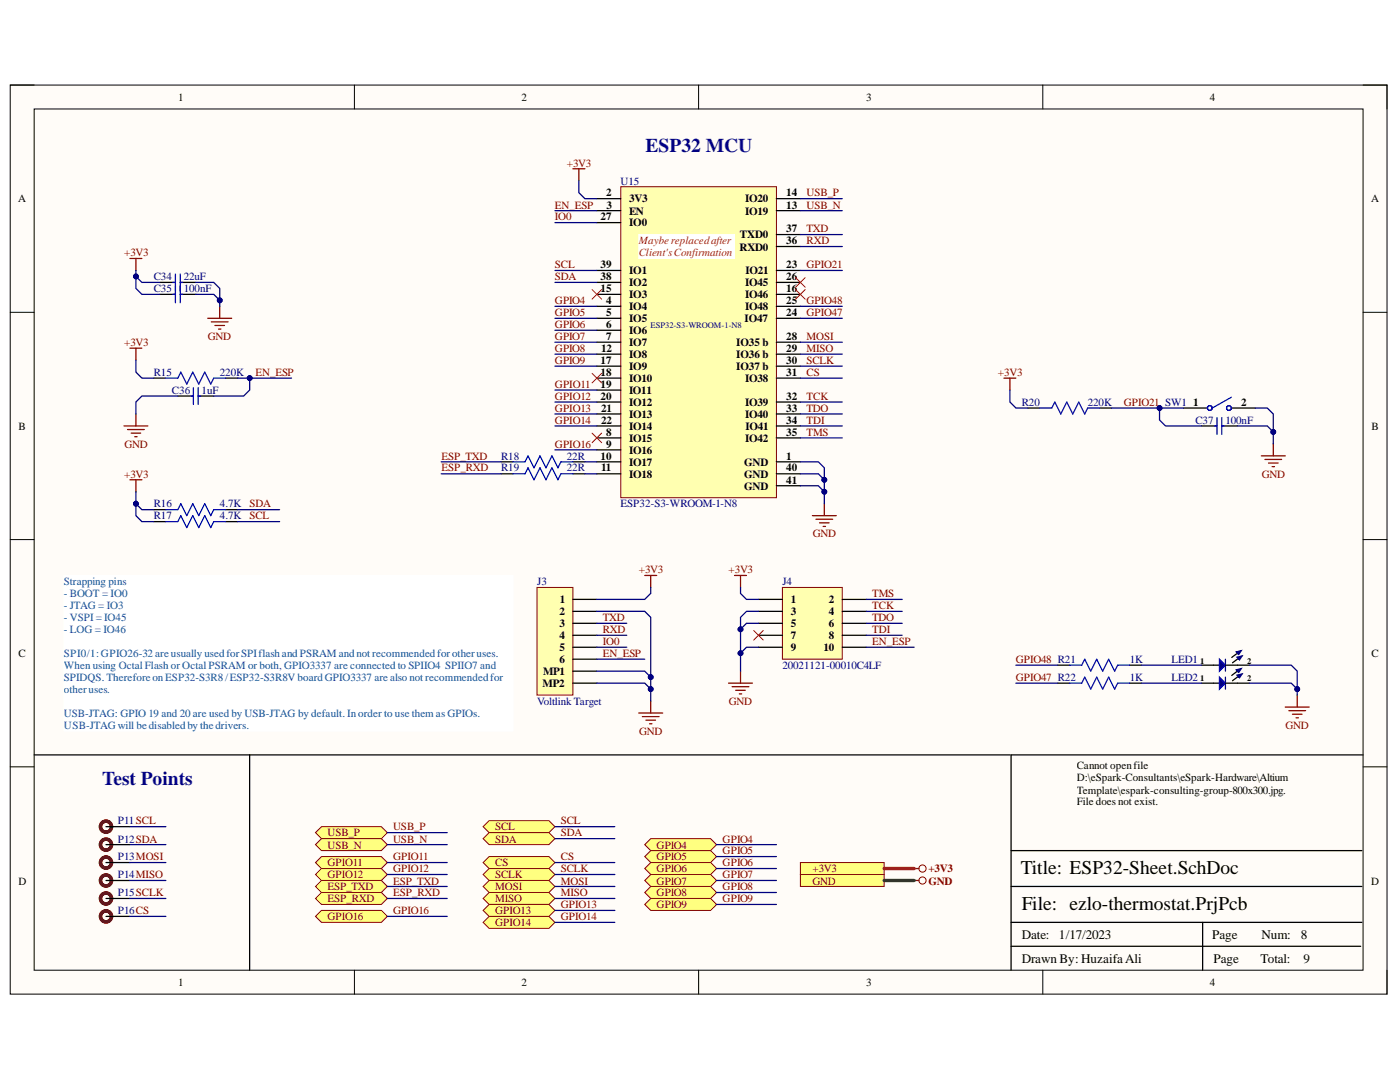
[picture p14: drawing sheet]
<svg xmlns="http://www.w3.org/2000/svg" width="279mm" height="216mm" viewBox="0 0 279 216" stroke-linecap="round" stroke-linejoin="round" font-family="sans-serif">
<defs><g id="words">
<g font-size="3.9" fill="#0b0b8e">
<text x="128.8" y="30.2">ESP32 MCU</text>
<text x="20.4" y="156.7">Test Points</text>
</g>
<g font-size="3.9">
<text x="203.7" y="174.4">Title: ESP32-Sheet.SchDoc</text>
<text x="203.9" y="181.6">File: ezlo-thermostat.PrjPcb</text>
</g>
<g font-size="2.6">
<text x="203.9" y="187.3">Date:</text>
<text x="211.3" y="187.3">1/17/2023</text>
<text x="241.9" y="187.3">Page</text>
<text x="251.7" y="187.3">Num:</text>
<text x="259.6" y="187.3">8</text>
<text x="203.9" y="192.1">Drawn By: HuzaifaAli</text>
<text x="242.2" y="192.1">Page</text>
<text x="251.6" y="192.1">Total:</text>
<text x="260.1" y="192.1">9</text>
</g>
<g font-size="2.2">
<text x="35.6" y="20.1">1</text>
<text x="104.1" y="20.1">2</text>
<text x="172.9" y="20.1">3</text>
<text x="241.4" y="20.1">4</text>
<text x="3.6" y="40.4">A</text>
<text x="121" y="39.2">2</text>
<text x="121.1" y="41.6">3</text>
<text x="125.5" y="40.4">3V3</text>
<text x="148.7" y="40.4">IO20</text>
<text x="156.9" y="41.6">13</text>
<text x="156.9" y="39.2">14</text>
<text x="273.6" y="40.4">A</text>
<text x="119.9" y="44">27</text>
<text x="125.5" y="42.8">EN</text>
<text x="125.5" y="45.2">IO0</text>
<text x="147.7" y="47.5">TXD0</text>
<text x="148.7" y="42.8">IO19</text>
<text x="156.9" y="46.4">37</text>
<text x="119.9" y="53.5">39</text>
<text x="147.6" y="50">RXD0</text>
<text x="156.9" y="53.5">23</text>
<text x="156.9" y="48.7">36</text>
<text x="119.9" y="58.3">15</text>
<text x="119.9" y="55.9">38</text>
<text x="125.5" y="59.5">IO3</text>
<text x="125.5" y="57.1">IO2</text>
<text x="125.5" y="54.7">IO1</text>
<text x="148.7" y="59.5">IO46</text>
<text x="148.7" y="57.1">IO45</text>
<text x="148.8" y="54.7">IO21</text>
<text x="156.9" y="58.3">16</text>
<text x="156.9" y="55.9">26</text>
<text x="121" y="60.7">4</text>
<text x="121" y="63.1">5</text>
<text x="121" y="65.4">6</text>
<text x="125.5" y="61.9">IO4</text>
<text x="125.5" y="64.3">IO5</text>
<text x="148.6" y="64.3">IO47</text>
<text x="148.7" y="61.9">IO48</text>
<text x="156.9" y="63.1">24</text>
<text x="156.9" y="60.7">25</text>
<text x="120" y="70.3">12</text>
<text x="121" y="67.9">7</text>
<text x="125.5" y="66.6">IO6</text>
<text x="125.5" y="69.1">IO7</text>
<text x="125.5" y="71.4">IO8</text>
<text x="146.9" y="69.1">IO35 b</text>
<text x="146.9" y="71.4">IO36 b</text>
<text x="156.9" y="67.9">28</text>
<text x="156.9" y="70.3">29</text>
<text x="119.9" y="72.6">17</text>
<text x="119.9" y="75">18</text>
<text x="119.9" y="77.4">19</text>
<text x="125.5" y="73.8">IO9</text>
<text x="125.5" y="76.2">IO10</text>
<text x="146.9" y="73.8">IO37 b</text>
<text x="148.7" y="76.2">IO38</text>
<text x="156.9" y="72.6">30</text>
<text x="156.9" y="75">31</text>
<text x="119.9" y="79.8">20</text>
<text x="120" y="82.2">21</text>
<text x="125.5" y="78.6">IO11</text>
<text x="125.5" y="81">IO12</text>
<text x="125.5" y="83.3">IO13</text>
<text x="148.7" y="81">IO39</text>
<text x="148.7" y="83.3">IO40</text>
<text x="156.9" y="79.8">32</text>
<text x="156.9" y="82.2">33</text>
<text x="238.1" y="81">1</text>
<text x="247.7" y="81">2</text>
<text x="3.7" y="85.7">B</text>
<text x="120" y="84.5">22</text>
<text x="121" y="87">8</text>
<text x="121" y="89.3">9</text>
<text x="125.5" y="88.2">IO15</text>
<text x="125.5" y="85.7">IO14</text>
<text x="148.7" y="88.2">IO42</text>
<text x="148.8" y="85.7">IO41</text>
<text x="156.9" y="84.5">34</text>
<text x="156.9" y="87">35</text>
<text x="273.7" y="85.7">B</text>
<text x="119.9" y="91.7">10</text>
<text x="120" y="94.1">11</text>
<text x="125.5" y="90.5">IO16</text>
<text x="125.5" y="92.9">IO17</text>
<text x="125.5" y="95.3">IO18</text>
<text x="148.5" y="92.9">GND</text>
<text x="148.5" y="95.3">GND</text>
<text x="156.9" y="91.7">1</text>
<text x="156.9" y="94.1">40</text>
<text x="148.5" y="97.7">GND</text>
<text x="156.9" y="96.5">41</text>
<text x="111.7" y="122.8">2</text>
<text x="111.7" y="125.1">3</text>
<text x="111.8" y="120.3">1</text>
<text x="157.8" y="120.3">1</text>
<text x="157.8" y="122.8">3</text>
<text x="157.8" y="125.1">5</text>
<text x="165.4" y="120.3">2</text>
<text x="165.4" y="122.8">4</text>
<text x="165.4" y="125.1">6</text>
<text x="3.7" y="131.1">C</text>
<text x="111.7" y="127.5">4</text>
<text x="111.7" y="129.9">5</text>
<text x="157.8" y="127.5">7</text>
<text x="157.8" y="129.9">9</text>
<text x="164.3" y="129.9">10</text>
<text x="165.4" y="127.5">8</text>
<text x="273.7" y="131.1">C</text>
<text x="108.3" y="137.1">MP2</text>
<text x="108.4" y="134.7">MP1</text>
<text x="111.7" y="132.3">6</text>
<text x="214.9" y="153.5">Cannot openfile</text>
<text x="214.9" y="155.9">D:\eSpark-Consultants\eSpark-Hardware\Altium</text>
<text x="214.9" y="158.3">Template\espark-consulting-group-800x300.jpg.</text>
<text x="214.9" y="160.7">File does not exist.</text>
<text x="3.7" y="176.5">D</text>
<text x="273.6" y="176.5">D</text>
<text x="35.6" y="196.8">1</text>
<text x="104.1" y="196.8">2</text>
<text x="172.9" y="196.8">3</text>
<text x="241.4" y="196.8">4</text>
</g>
<g font-size="2.2" fill="#800000">
<text x="113.1" y="33.3">+3V3</text>
<text x="110.7" y="41.6">EN_ESP</text>
<text x="161" y="39.2">USB_P</text>
<text x="161" y="41.6">USB_N</text>
<text x="110.7" y="44">IO0</text>
<text x="161" y="46.4">TXD</text>
<text x="24.8" y="51.2">+3V3</text>
<text x="110.7" y="53.5">SCL</text>
<text x="161" y="48.7">RXD</text>
<text x="161" y="53.5">GPIO21</text>
<text x="110.7" y="55.9">SDA</text>
<text x="110.7" y="60.7">GPIO4</text>
<text x="110.7" y="63.1">GPIO5</text>
<text x="110.7" y="65.4">GPIO6</text>
<text x="161" y="60.7">GPIO48</text>
<text x="161" y="63.1">GPIO47</text>
<text x="24.8" y="69.1">+3V3</text>
<text x="41.5" y="67.9">GND</text>
<text x="110.7" y="67.9">GPIO7</text>
<text x="110.7" y="70.3">GPIO8</text>
<text x="161" y="67.9">MOSI</text>
<text x="161" y="70.3">MISO</text>
<text x="51" y="75">EN_ESP</text>
<text x="110.7" y="72.6">GPIO9</text>
<text x="110.7" y="77.4">GPIO11</text>
<text x="161" y="72.6">SCLK</text>
<text x="161" y="75">CS</text>
<text x="199.2" y="75">+3V3</text>
<text x="110.7" y="79.8">GPIO12</text>
<text x="110.7" y="82.2">GPIO13</text>
<text x="161" y="79.8">TCK</text>
<text x="161" y="82.2">TDO</text>
<text x="224.3" y="81">GPIO21 SW1</text>
<text x="24.9" y="89.3">GND</text>
<text x="110.7" y="84.5">GPIO14</text>
<text x="110.7" y="89.3">GPIO16</text>
<text x="161" y="84.5">TDI</text>
<text x="161" y="87">TMS</text>
<text x="24.8" y="95.3">+3V3</text>
<text x="88.1" y="91.7">ESP_TXD</text>
<text x="88.1" y="94.1">ESP_RXD</text>
<text x="251.8" y="95.3">GND</text>
<text x="49.8" y="101.3">SDA</text>
<text x="49.8" y="103.6">SCL</text>
<text x="162.2" y="107.2">GND</text>
<text x="127.5" y="114.4">+3V3</text>
<text x="145.4" y="114.4">+3V3</text>
<text x="174.1" y="119.2">TMS</text>
<text x="120.3" y="124">TXD</text>
<text x="174.1" y="121.5">TCK</text>
<text x="174.1" y="124">TDO</text>
<text x="120.3" y="126.3">RXD</text>
<text x="120.3" y="128.7">IO0</text>
<text x="120.3" y="131.1">EN_ESP</text>
<text x="174.1" y="126.3">TDI</text>
<text x="174.1" y="128.7">EN_ESP</text>
<text x="202.7" y="132.3">GPIO48 R21</text>
<text x="202.7" y="135.9">GPIO47 R22</text>
<text x="145.5" y="140.7">GND</text>
<text x="127.6" y="146.6">GND</text>
<text x="256.6" y="145.4">GND</text>
<text x="65.3" y="166.9">USB_P</text>
<text x="78.4" y="165.7">USB_P</text>
<text x="98.8" y="165.7">SCL</text>
<text x="111.9" y="164.5">SCL</text>
<text x="111.9" y="166.9">SDA</text>
<text x="65.3" y="169.3">USB_N</text>
<text x="65.3" y="172.9">GPIO11</text>
<text x="78.4" y="168.1">USB_N</text>
<text x="78.4" y="171.7">GPIO11</text>
<text x="98.8" y="168.1">SDA</text>
<text x="98.8" y="172.9">CS</text>
<text x="111.9" y="171.7">CS</text>
<text x="131" y="169.3">GPIO4</text>
<text x="131" y="171.7">GPIO5</text>
<text x="144.2" y="168.1">GPIO4</text>
<text x="144.2" y="170.5">GPIO5</text>
<text x="144.2" y="172.9">GPIO6</text>
<text x="65.3" y="175.2">GPIO12</text>
<text x="65.3" y="177.7">ESP_TXD</text>
<text x="78.4" y="174">GPIO12</text>
<text x="78.4" y="176.5">ESP_TXD</text>
<text x="78.4" y="178.9">ESP_RXD</text>
<text x="98.8" y="175.2">SCLK</text>
<text x="98.8" y="177.7">MOSI</text>
<text x="111.9" y="174">SCLK</text>
<text x="111.9" y="176.5">MOSI</text>
<text x="111.9" y="178.9">MISO</text>
<text x="131" y="174">GPIO6</text>
<text x="131" y="176.5">GPIO7</text>
<text x="131" y="178.9">GPIO8</text>
<text x="144.2" y="175.2">GPIO7</text>
<text x="144.2" y="177.7">GPIO8</text>
<text x="162.1" y="174">+3V3</text>
<text x="162.1" y="176.5">GND</text>
<text x="185.3" y="174">+3V3</text>
<text x="185.3" y="176.5">GND</text>
<text x="65.3" y="180">ESP_RXD</text>
<text x="65.3" y="183.6">GPIO16</text>
<text x="78.4" y="182.4">GPIO16</text>
<text x="98.8" y="180">MISO</text>
<text x="98.8" y="182.4">GPIO13</text>
<text x="98.8" y="184.8">GPIO14</text>
<text x="111.9" y="181.2">GPIO13</text>
<text x="111.9" y="183.6">GPIO14</text>
<text x="131" y="181.2">GPIO9</text>
<text x="144.2" y="180">GPIO9</text>
</g>
<g font-size="2.2" fill="#000080">
<text x="123.8" y="36.8">U15</text>
<text x="30.7" y="55.9">C34</text>
<text x="30.7" y="58.3">C35</text>
<text x="36.7" y="55.9">22uF</text>
<text x="36.7" y="58.3">100nF</text>
<text x="30.7" y="75">R15</text>
<text x="43.9" y="75">220K</text>
<text x="34.3" y="78.6">C36</text>
<text x="40.2" y="78.6">1uF</text>
<text x="203.9" y="81">R20</text>
<text x="217.1" y="81">220K</text>
<text x="238.6" y="84.5">C37</text>
<text x="244.6" y="84.5">100nF</text>
<text x="100" y="91.7">R18</text>
<text x="100" y="94.1">R19</text>
<text x="113.1" y="91.7">22R</text>
<text x="113.1" y="94.1">22R</text>
<text x="30.7" y="101.3">R16</text>
<text x="43.9" y="101.3">4.7K</text>
<text x="123.8" y="101.3">ESP32-S3-WROOM-1-N8</text>
<text x="30.7" y="103.6">R17</text>
<text x="43.9" y="103.6">4.7K</text>
<text x="107.2" y="116.8">J3</text>
<text x="156.1" y="116.8">J4</text>
<text x="156.1" y="133.5">20021121-00010C4LF</text>
<text x="225.5" y="132.3">1K</text>
<text x="225.5" y="135.9">1K</text>
<text x="233.8" y="132.3">LED1</text>
<text x="233.8" y="135.9">LED2</text>
<text x="107.2" y="140.7">Voltlink Target</text>
<text x="23.5" y="164.5">P11SCL</text>
<text x="23.5" y="168.1">P12SDA</text>
<text x="23.5" y="171.7">P13MOSI</text>
<text x="23.5" y="175.2">P14MISO</text>
<text x="23.5" y="178.9">P15SCLK</text>
<text x="23.5" y="182.4">P16CS</text>
</g>
<g font-size="2.2" fill="#f00">
<text x="127.5" y="48.7">Maybereplacedafter</text>
<text x="127.5" y="51.2">Client'sConfirmation</text>
</g>
<g font-size="2.2" fill="#0b5394">
<text x="12.8" y="116.8">Strapping pins</text>
<text x="12.8" y="119.2">- BOOT = IO0</text>
<text x="12.8" y="121.5">- JTAG = IO3</text>
<text x="12.8" y="124">- VSPI= IO45</text>
<text x="12.8" y="126.3">- LOG = IO46</text>
<text x="12.8" y="131.1">SPI0/1:GPIO26-32 are usually usedforSPIflash and PSRAM and not recommendedforotheruses.</text>
<text x="12.8" y="133.5">When using Octal Flash or Octal PSRAM or both, GPIO3337 are connected to SPIIO4 SPIIO7 and</text>
<text x="12.8" y="135.9">SPIDQS. Therefore on ESP32-S3R8/ESP32-S3R8V boardGPIO3337 are also not recommendedfor</text>
<text x="12.8" y="138.2">otheruses.</text>
<text x="12.8" y="143.1">USB-JTAG: GPIO 19 and 20 are used by USB-JTAG by default. In order to use them as GPIOs.</text>
<text x="12.8" y="145.4">USB-JTAG will bedisabledby thedrivers.</text>
</g>
<text font-size="1.7" fill="#000080" x="129.8" y="65.5">ESP32-S3-WROOM-1-N8</text>
<g font-size="1.7">
<text x="239.5" y="132.4">1</text>
<text x="239.5" y="136">1</text>
<text x="248.9" y="132.4">2</text>
<text x="248.9" y="136">2</text>
</g>
</g></defs>
<path d="M2 17h274.8v181.4h-274.8z" fill-rule="evenodd" fill="#fffcf8"/>
<path d="M2 17h274.8v181.4h-274.8z" fill="none" stroke="#000" stroke-width=".2"/>
<path d="M6.8 21.7h265.2v171.9h-265.2z" fill-rule="evenodd" fill="#fffcf8"/>
<g fill="none" stroke="#000" stroke-width=".2">
<path d="M2 17h4.8M70.7 17v4.7M139.4 17v4.7M208.1 17v4.7M272 17h4.8v4.7M6.8 21.7h265.2v171.9h-265.2zM2 62.3h4.8M272 62.3h4.8M2 107.7h4.8M272 107.7h4.8M2 153h4.8M272 153h4.8"/>
<path d="M70.7 193.6v4.8M139.4 193.6v4.8M208.1 193.6v4.8M276.8 193.6v4.8"/>
</g>
<path d="M272 150.6h-70.2v43M201.8 176.9h70M201.8 169.7h70M201.8 188.8h69.8M201.8 184.1h70M240 184.1v9.5" fill="none" stroke="#000" stroke-width=".25"/>
<path d="M123.9 37.3h31.1v62h-31.1z" fill-rule="evenodd" fill="#ffffb0"/>
<path d="M123.9 37.3h31.1v62h-31.1z" fill="none" stroke="#800000" stroke-width=".2"/>
<g fill="none" stroke="#000" stroke-width=".25">
<path d="M119.1 39.6h4.8M155 39.6h4.7M31.9 56.4h3.1M36 56.4h3.1M119.1 42h4.8M119.1 58.7h4.8M119.1 54h4.8M119.1 56.4h4.8M119.1 44.4h4.8M155 42h4.7M155 58.7h4.7M155 54h4.7"/>
<path d="M155 56.4h4.7M155 49.2h4.7M155 46.8h4.7M119.1 61.1h4.8M119.1 63.5h4.8M119.1 65.9h4.8M119.1 68.3h4.8M119.1 70.7h4.8M119.1 73.1h4.8M119.1 75.4h4.8M119.1 77.8h4.8M155 61.1h4.7"/>
<path d="M155 63.5h4.7M155 68.3h4.7M155 70.7h4.7M155 73.1h4.7M155 75.4h4.7M119.1 92.2h4.8M119.1 87.4h4.8M119.1 89.8h4.8M119.1 94.5h4.8M119.1 80.2h4.8M119.1 82.6h4.8M119.1 85h4.8"/>
<path d="M155 92.2h4.7M155 87.4h4.7M155 94.5h4.7M155 80.2h4.7M155 82.6h4.7M155 85h4.7M155 96.9h4.7M236.2 81.4h4.8M245.8 81.4h4.7"/>
</g>
<g fill="none" stroke="#800000" stroke-width=".25">
<path d="M114.3 33.7h2.4M115.5 33.7v2.4M25.9 51.6h2.4M27.1 51.6v2.4M25.9 69.5h2.4M27.1 69.5v2.4M41.5 63.5h4.7M42.2 64.2h3.3M42.9 64.9h1.9M43.6 65.7h.5M43.9 61.1v2.4M200.4 75.5h2.3"/>
<path d="M201.6 75.5v2.3M24.7 85h4.8M25.5 85.7h3.3M26.2 86.4h1.9M26.9 87.1h.5M27.1 82.6v2.4M251.7 91h4.8M252.4 91.7h3.4M253.2 92.4h1.9M253.9 93.1h.5M254.1 88.6v2.4M162.1 102.9h4.8"/>
<path d="M162.8 103.6h3.4M163.6 104.3h1.9M164.3 105h.4M164.5 100.5v2.4"/>
</g>
<g fill="none" stroke="#00f" stroke-width=".25">
<path d="M34.5 56.4h.5M35 54.7v3.3M36 54.7v3.3M36 56.4h.4M245.8 79.3l-3.9 2.1"/>
<circle cx="241.4" cy="81.4" r=".48"/>
<circle cx="241.5" cy="81.4" r=".48"/>
<circle cx="245.3" cy="81.4" r=".48"/>
</g>
<path d="M118.2 57.8l1.9 1.9M120.1 57.8l-1.9 1.9M158.8 55.4l1.9 1.9M158.8 57.8l1.9 1.9M160.7 55.4l-1.9 1.9M160.7 57.8l-1.9 1.9M118.2 74.5l1.9 1.9M120.1 74.5l-1.9 1.9M118.2 86.4l1.9 1.9M120.1 86.4l-1.9 1.9" fill="none" stroke="#f00" stroke-width=".2"/>
<path d="M156.1 117.2h12v14.3h-12z" fill-rule="evenodd" fill="#ffffb0"/>
<path d="M156.1 117.2h12v14.3h-12z" fill="none" stroke="#800000" stroke-width=".2"/>
<path d="M151.4 119.6h4.7M168.1 119.6h4.8M151.4 122h4.7M151.4 124.4h4.7M151.4 126.8h4.7M151.4 129.1h4.7M168.1 122h4.8M168.1 124.4h4.8M168.1 126.8h4.8M168.1 129.1h4.8M239.8 132.7h3.6M246.9 132.7h2.4" fill="none" stroke="#000" stroke-width=".25"/>
<g fill="none" stroke="#800000" stroke-width=".25">
<path d="M25.9 95.7h2.4M27.1 95.7v2.4M128.7 114.8h2.4M129.9 114.8v2.4M146.6 114.8h2.4M147.8 114.8v2.4M129.9 139.9v2.4M145.4 136.3h4.8M146.1 137h3.4M146.8 137.7h1.9M147.5 138.5h.5M147.8 133.9v2.4"/>
<path d="M127.5 142.3h4.8M128.2 143h3.3M128.9 143.7h1.9M129.6 144.4h.5"/>
</g>
<path d="M150.4 125.8l1.9 1.9M152.3 125.8l-1.9 1.9" fill="none" stroke="#f00" stroke-width=".2"/>
<path d="M243.4 131.5l1.2 1.2-1.2 1.2z" fill="#0c0087"/>
<path d="M243.4 131.5l1.2 1.2-1.2 1.2z" fill="none" stroke="#00f" stroke-width=".25"/>
<path d="M244.6 131.5v2.4" fill="none" stroke="#11037f" stroke-width=".25"/>
<path d="M244.6 132.7h2.3M246.9 130.3l-1.1 .9" fill="none" stroke="#000" stroke-width=".25"/>
<path d="M246.7 130.1l1.1-.3-.6 .8z" fill-rule="evenodd" fill="#0c0087"/>
<path d="M246.7 130.1l1.1-.3-.6 .8z" fill="none" stroke="#0c0087" stroke-width=".2"/>
<path d="M247.1 131.4l-1.1 .9" fill="none" stroke="#000" stroke-width=".25"/>
<path d="M246.8 131.1l1.1-.3-.5 .9z" fill-rule="evenodd" fill="#0c0087"/>
<path d="M246.8 131.1l1.1-.3-.5 .9z" fill="none" stroke="#0c0087" stroke-width=".2"/>
<path d="M239.8 136.3h3.6M246.9 136.3h2.4" fill="none" stroke="#000" stroke-width=".25"/>
<path d="M243.4 135.1l1.2 1.2-1.2 1.2z" fill="#0c0087"/>
<path d="M243.4 135.1l1.2 1.2-1.2 1.2z" fill="none" stroke="#00f" stroke-width=".25"/>
<path d="M244.6 135.1v2.4" fill="none" stroke="#11037f" stroke-width=".25"/>
<path d="M244.6 136.3h2.3M246.9 133.9l-1.1 .9" fill="none" stroke="#000" stroke-width=".25"/>
<path d="M246.7 133.6l1.1-.2-.6 .8z" fill-rule="evenodd" fill="#0c0087"/>
<path d="M246.7 133.6l1.1-.2-.6 .8z" fill="none" stroke="#0c0087" stroke-width=".2"/>
<path d="M247.1 135l-1.1 .8" fill="none" stroke="#000" stroke-width=".25"/>
<path d="M246.8 134.7l1.1-.3-.5 .9z" fill-rule="evenodd" fill="#0c0087"/>
<path d="M246.8 134.7l1.1-.3-.5 .9z" fill="none" stroke="#0c0087" stroke-width=".2"/>
<path d="M258.9 138.7v2.4M256.5 141.1h4.8M257.2 141.8h3.4M257.9 142.5h1.9M258.7 143.2h.4" fill="none" stroke="#800000" stroke-width=".25"/>
<g fill="none" stroke="#000" stroke-width=".25">
<path d="M31.9 58.7h3.1M36 58.7h3.1M30.7 75.4h2.4M35.5 79h3.1M39.6 79h3.1M45 75.4h2.4M100 92.2h2.4M100 94.5h2.4M114.3 92.2h2.4M114.3 94.5h2.4M205.1 81.4h2.4M219.5 81.4h2.4"/>
<path d="M239.8 85h3.1M243.8 85h3.1M30.7 101.7h2.4M30.7 104.1h2.4M45 101.7h2.4M45 104.1h2.4M211.1 132.7h2.4M211.1 136.3h2.4M225.4 132.7h2.4M225.4 136.3h2.4M6.8 150.6h194.8"/>
</g>
<g fill="none" stroke="#00f" stroke-width=".25">
<path d="M34.5 58.7h.5M35 57.1v3.3M36 57.1v3.3M36 58.7h.4M33.1 75.4h2.4l.6-1.1 1.2 2.3 1.2-2.3 1.2 2.3 1.2-2.3 1.2 2.3 .6-1.2h2.3M38.1 79h.5M38.6 77.4v3.3M39.6 77.4v3.3M39.6 79h.4M102.4 92.2h2.4l.6-1.2 1.2 2.3 1.2-2.3 1.2 2.3 1.2-2.3 1.1 2.3 .6-1.1h2.4M102.4 94.5h2.4l.6-1.2 1.2 2.4 1.2-2.4 1.2 2.4 1.2-2.4 1.1 2.4 .6-1.2h2.4M207.5 81.4h2.4l.6-1.2 1.2 2.4 1.2-2.4 1.2 2.4 1.2-2.4 1.2 2.4 .6-1.2h2.4"/>
<path d="M242.4 85h.5M242.9 83.3v3.4M243.8 83.3v3.4M243.8 85h.5M33.1 101.7h2.4l.6-1.2 1.2 2.4 1.2-2.4 1.2 2.4 1.2-2.4 1.2 2.4 .6-1.2h2.3M33.1 104.1h2.4l.6-1.2 1.2 2.4 1.2-2.4 1.2 2.4 1.2-2.4 1.2 2.4 .6-1.2h2.3M213.5 132.7h2.4l.6-1.2 1.2 2.4 1.2-2.4 1.2 2.4 1.2-2.4 1.2 2.4 .6-1.2h2.3M213.5 136.3h2.4l.6-1.2 1.2 2.4 1.2-2.4 1.2 2.4 1.2-2.4 1.2 2.4 .6-1.2h2.3"/>
</g>
<path d="M159.7 172.1h16.8v2.4h-16.8z" fill-rule="evenodd" fill="#ffff80"/>
<g fill="none" stroke="#800000" stroke-width=".2">
<path d="M159.7 172.1h16.8v2.4h-16.8z"/>
<circle cx="184.1" cy="173.3" r=".72"/>
</g>
<path d="M182.4 173.3h1" fill="none" stroke="#800000" stroke-width=".25"/>
<path d="M159.7 174.5h16.8v2.4h-16.8z" fill-rule="evenodd" fill="#ffff80"/>
<g fill="none" stroke="#800000" stroke-width=".2">
<path d="M159.7 174.5h16.8v2.4h-16.8z"/>
<circle cx="184.1" cy="175.7" r=".72"/>
</g>
<path d="M182.4 175.7h1" fill="none" stroke="#800000" stroke-width=".25"/>
<path d="M63 166.1l1.2-1.2h11.9l1.2 1.2-1.2 1.2h-11.9z" fill-rule="evenodd" fill="#ffff80"/>
<path d="M63 166.1l1.2-1.2h11.9l1.2 1.2-1.2 1.2h-11.9z" fill="none" stroke="#800000" stroke-width=".2"/>
<path d="M63 168.5l1.2-1.2h11.9l1.2 1.2-1.2 1.2h-11.9z" fill-rule="evenodd" fill="#ffff80"/>
<path d="M63 168.5l1.2-1.2h11.9l1.2 1.2-1.2 1.2h-11.9z" fill="none" stroke="#800000" stroke-width=".2"/>
<path d="M63 172.1l1.2-1.2h11.9l1.2 1.2-1.2 1.2h-11.9z" fill-rule="evenodd" fill="#ffff80"/>
<path d="M63 172.1l1.2-1.2h11.9l1.2 1.2-1.2 1.2h-11.9z" fill="none" stroke="#800000" stroke-width=".2"/>
<path d="M63 174.5l1.2-1.2h11.9l1.2 1.2-1.2 1.2h-11.9z" fill-rule="evenodd" fill="#ffff80"/>
<path d="M63 174.5l1.2-1.2h11.9l1.2 1.2-1.2 1.2h-11.9z" fill="none" stroke="#800000" stroke-width=".2"/>
<path d="M63 176.9l1.2-1.2h11.9l1.2 1.2-1.2 1.2h-11.9z" fill-rule="evenodd" fill="#ffff80"/>
<path d="M63 176.9l1.2-1.2h11.9l1.2 1.2-1.2 1.2h-11.9z" fill="none" stroke="#800000" stroke-width=".2"/>
<path d="M63 179.3l1.2-1.2h11.9l1.2 1.2-1.2 1.2h-11.9z" fill-rule="evenodd" fill="#ffff80"/>
<path d="M63 179.3l1.2-1.2h11.9l1.2 1.2-1.2 1.2h-11.9z" fill="none" stroke="#800000" stroke-width=".2"/>
<path d="M63 182.9l1.2-1.2h11.9l1.2 1.2-1.2 1.2h-11.9z" fill-rule="evenodd" fill="#ffff80"/>
<path d="M63 182.9l1.2-1.2h11.9l1.2 1.2-1.2 1.2h-11.9z" fill="none" stroke="#800000" stroke-width=".2"/>
<path d="M96.4 164.9l1.2-1.1h12l1.2 1.1-1.2 1.2h-12z" fill-rule="evenodd" fill="#ffff80"/>
<path d="M96.4 164.9l1.2-1.1h12l1.2 1.1-1.2 1.2h-12z" fill="none" stroke="#800000" stroke-width=".2"/>
<path d="M97.6 166.1h12l1.2 1.2-1.2 1.2h-12l-1.2-1.2z" fill-rule="evenodd" fill="#ffff80"/>
<path d="M97.6 166.1h12l1.2 1.2-1.2 1.2h-12l-1.2-1.2z" fill="none" stroke="#800000" stroke-width=".2"/>
<path d="M96.4 172.1l1.2-1.2h12l1.2 1.2-1.2 1.2h-12z" fill-rule="evenodd" fill="#ffff80"/>
<path d="M96.4 172.1l1.2-1.2h12l1.2 1.2-1.2 1.2h-12z" fill="none" stroke="#800000" stroke-width=".2"/>
<path d="M96.4 174.5l1.2-1.2h12l1.2 1.2-1.2 1.2h-12z" fill-rule="evenodd" fill="#ffff80"/>
<path d="M96.4 174.5l1.2-1.2h12l1.2 1.2-1.2 1.2h-12z" fill="none" stroke="#800000" stroke-width=".2"/>
<path d="M96.4 176.9l1.2-1.2h12l1.2 1.2-1.2 1.2h-12z" fill-rule="evenodd" fill="#ffff80"/>
<path d="M96.4 176.9l1.2-1.2h12l1.2 1.2-1.2 1.2h-12z" fill="none" stroke="#800000" stroke-width=".2"/>
<path d="M96.4 179.3l1.2-1.2h12l1.2 1.2-1.2 1.2h-12z" fill-rule="evenodd" fill="#ffff80"/>
<path d="M96.4 179.3l1.2-1.2h12l1.2 1.2-1.2 1.2h-12z" fill="none" stroke="#800000" stroke-width=".2"/>
<path d="M96.4 181.7l1.2-1.2h12l1.2 1.2-1.2 1.2h-12z" fill-rule="evenodd" fill="#ffff80"/>
<path d="M96.4 181.7l1.2-1.2h12l1.2 1.2-1.2 1.2h-12z" fill="none" stroke="#800000" stroke-width=".2"/>
<path d="M96.4 184.1l1.2-1.2h12l1.2 1.2-1.2 1.1h-12z" fill-rule="evenodd" fill="#ffff80"/>
<path d="M96.4 184.1l1.2-1.2h12l1.2 1.2-1.2 1.1h-12z" fill="none" stroke="#800000" stroke-width=".2"/>
<path d="M128.7 168.5l1.2-1.2h11.9l1.2 1.2-1.2 1.2h-11.9z" fill-rule="evenodd" fill="#ffff80"/>
<path d="M128.7 168.5l1.2-1.2h11.9l1.2 1.2-1.2 1.2h-11.9z" fill="none" stroke="#800000" stroke-width=".2"/>
<path d="M128.7 170.9l1.2-1.2h11.9l1.2 1.2-1.2 1.2h-11.9z" fill-rule="evenodd" fill="#ffff80"/>
<path d="M128.7 170.9l1.2-1.2h11.9l1.2 1.2-1.2 1.2h-11.9z" fill="none" stroke="#800000" stroke-width=".2"/>
<path d="M128.7 173.3l1.2-1.2h11.9l1.2 1.2-1.2 1.2h-11.9z" fill-rule="evenodd" fill="#ffff80"/>
<path d="M128.7 173.3l1.2-1.2h11.9l1.2 1.2-1.2 1.2h-11.9z" fill="none" stroke="#800000" stroke-width=".2"/>
<path d="M128.7 175.7l1.2-1.2h11.9l1.2 1.2-1.2 1.2h-11.9z" fill-rule="evenodd" fill="#ffff80"/>
<path d="M128.7 175.7l1.2-1.2h11.9l1.2 1.2-1.2 1.2h-11.9z" fill="none" stroke="#800000" stroke-width=".2"/>
<path d="M129.9 176.9h11.9l1.2 1.2-1.2 1.2h-11.9l-1.2-1.2z" fill-rule="evenodd" fill="#ffff80"/>
<path d="M129.9 176.9h11.9l1.2 1.2-1.2 1.2h-11.9l-1.2-1.2z" fill="none" stroke="#800000" stroke-width=".2"/>
<path d="M128.7 180.5l1.2-1.2h11.9l1.2 1.2-1.2 1.2h-11.9z" fill-rule="evenodd" fill="#ffff80"/>
<path d="M128.7 180.5l1.2-1.2h11.9l1.2 1.2-1.2 1.2h-11.9z" fill="none" stroke="#800000" stroke-width=".2"/>
<path d="M49.8 150.6v43M21.1 164.9h4.8M21.1 168.5h4.8M21.1 172.1h4.8M21.2 175.7h4.7M21.2 179.3h4.7M21.2 182.9h4.7" fill="none" stroke="#000" stroke-width=".25"/>
<g fill="none" stroke="#5b0f00" stroke-width=".68">
<circle cx="21.1" cy="168.5" r="1.1"/>
<circle cx="21.1" cy="165" r="1.1"/>
<circle cx="21.2" cy="179.3" r="1.1"/>
<circle cx="21.2" cy="175.7" r="1.1"/>
<circle cx="21.2" cy="172.1" r="1.1"/>
<circle cx="21.2" cy="165" r="1.1"/>
<circle cx="21.2" cy="168.5" r="1.1"/>
<circle cx="21.2" cy="182.9" r="1.1"/>
</g>
<path d="M127.5 46.8h19.1v4.8h-19.1z" fill-rule="evenodd" fill="#fff"/>
<path d="M127.5 46.8h19.1v4.8h-19.1z" fill="none" stroke="#fff" stroke-width=".2"/>
<path d="M12.8 114.8h89.6v31.1h-89.6z" fill-rule="evenodd" fill="#fff"/>
<path d="M12.8 114.8h89.6v31.1h-89.6z" fill="none" stroke="#fff" stroke-width=".2"/>
<path d="M107.2 117.2h7.1v21.5h-7.1z" fill-rule="evenodd" fill="#ffffb0"/>
<path d="M107.2 117.2h7.1v21.5h-7.1z" fill="none" stroke="#800000" stroke-width=".2"/>
<path d="M114.3 119.6h4.8M114.3 122h4.8M114.3 124.4h4.8M114.3 126.8h4.8M114.3 129.1h4.8M114.3 131.5h4.8M114.3 133.9h4.8M114.3 136.3h4.8" fill="none" stroke="#000" stroke-width=".25"/>
<path d="M115.5 36.1v2.3l1.2 1.2h2.4M27.1 54v3.5l1.2 1.2h3.6" fill="none" stroke="#000080" stroke-width=".25"/>
<circle cx="27.1" cy="55.2" r=".48" fill="#000080"/>
<circle cx="27.1" cy="55.2" r=".48" fill="none" stroke="#000080" stroke-width=".2"/>
<path d="M27.1 55.2l1.2 1.2h3.6" fill="none" stroke="#000080" stroke-width=".25"/>
<circle cx="27.1" cy="55.2" r=".48" fill="#000080"/>
<circle cx="27.1" cy="55.2" r=".48" fill="none" stroke="#000080" stroke-width=".2"/>
<path d="M39.1 56.4h3.6l1.2 1.1v3.6" fill="none" stroke="#000080" stroke-width=".25"/>
<circle cx="43.9" cy="59.9" r=".48" fill="#000080"/>
<circle cx="43.9" cy="59.9" r=".48" fill="none" stroke="#000080" stroke-width=".2"/>
<path d="M39.1 58.7h3.6l1.2 1.2" fill="none" stroke="#000080" stroke-width=".25"/>
<circle cx="43.9" cy="59.9" r=".48" fill="#000080"/>
<circle cx="43.9" cy="59.9" r=".48" fill="none" stroke="#000080" stroke-width=".2"/>
<path d="M49.8 75.4v2.4l-1.2 1.2h-5.9" fill="none" stroke="#000080" stroke-width=".25"/>
<circle cx="49.8" cy="75.4" r=".48" fill="#000080"/>
<circle cx="49.8" cy="75.4" r=".48" fill="none" stroke="#000080" stroke-width=".2"/>
<path d="M110.8 42h8.3M110.8 44.4h8.3M27.1 71.9v2.4l1.2 1.1h2.4M35.5 79h-7.2l-1.2 1.2v2.4M47.4 75.4h10.8" fill="none" stroke="#000080" stroke-width=".25"/>
<circle cx="49.8" cy="75.4" r=".48" fill="#000080"/>
<circle cx="49.8" cy="75.4" r=".48" fill="none" stroke="#000080" stroke-width=".2"/>
<g fill="none" stroke="#000080" stroke-width=".25">
<path d="M159.7 39.6h8.4M110.8 54h8.3M110.8 56.4h8.3M159.7 42h8.4M159.7 46.8h8.4M159.7 49.2h8.4M110.8 61.1h8.3M110.8 63.5h8.3M110.8 65.9h8.3M110.8 68.3h8.3M110.8 70.7h8.3M110.8 73.1h8.3"/>
<path d="M110.8 77.8h8.3M88.1 92.2h11.9M88.1 94.5h11.9M110.8 80.2h8.3M110.8 82.6h8.3M110.8 85h8.3M110.8 89.8h8.3M116.7 92.2h2.4M116.7 94.5h2.4M159.7 92.2h3.6l1.2 1.1v7.2"/>
</g>
<circle cx="164.5" cy="95.7" r=".48" fill="#000080"/>
<circle cx="164.5" cy="95.7" r=".48" fill="none" stroke="#000080" stroke-width=".2"/>
<circle cx="164.5" cy="98.1" r=".48" fill="#000080"/>
<circle cx="164.5" cy="98.1" r=".48" fill="none" stroke="#000080" stroke-width=".2"/>
<path d="M159.7 94.5h3.6l1.2 1.2" fill="none" stroke="#000080" stroke-width=".25"/>
<circle cx="164.5" cy="95.7" r=".48" fill="#000080"/>
<circle cx="164.5" cy="95.7" r=".48" fill="none" stroke="#000080" stroke-width=".2"/>
<path d="M159.7 96.9h3.6l1.2 1.2" fill="none" stroke="#000080" stroke-width=".25"/>
<circle cx="164.5" cy="98.1" r=".48" fill="#000080"/>
<circle cx="164.5" cy="98.1" r=".48" fill="none" stroke="#000080" stroke-width=".2"/>
<g fill="none" stroke="#000080" stroke-width=".25">
<path d="M159.7 54h8.4M159.7 61.1h8.4M159.7 63.5h8.4M159.7 68.3h8.4M159.7 70.7h8.4M159.7 73.1h8.4M159.7 75.4h8.4M201.6 77.8v2.4l1.1 1.2h2.4M159.7 80.2h8.4M159.7 82.6h8.4M159.7 85h8.4M159.7 87.4h8.4"/>
<path d="M231.4 81.4v2.4l1.2 1.2h7.2"/>
</g>
<circle cx="231.4" cy="81.4" r=".48" fill="#000080"/>
<circle cx="231.4" cy="81.4" r=".48" fill="none" stroke="#000080" stroke-width=".2"/>
<path d="M250.5 81.4h2.4l1.2 1.2v6" fill="none" stroke="#000080" stroke-width=".25"/>
<circle cx="254.1" cy="86.2" r=".48" fill="#000080"/>
<circle cx="254.1" cy="86.2" r=".48" fill="none" stroke="#000080" stroke-width=".2"/>
<path d="M246.9 85h6l1.2 1.2" fill="none" stroke="#000080" stroke-width=".25"/>
<circle cx="254.1" cy="86.2" r=".48" fill="#000080"/>
<circle cx="254.1" cy="86.2" r=".48" fill="none" stroke="#000080" stroke-width=".2"/>
<path d="M147.8 117.2v1.2l1.2 1.2h2.4M172.9 119.6h7.1M151.4 122h-2.4l-1.2 1.2v10.7" fill="none" stroke="#000080" stroke-width=".25"/>
<circle cx="147.8" cy="125.6" r=".48" fill="#000080"/>
<circle cx="147.8" cy="125.6" r=".48" fill="none" stroke="#000080" stroke-width=".2"/>
<circle cx="147.8" cy="130.3" r=".48" fill="#000080"/>
<circle cx="147.8" cy="130.3" r=".48" fill="none" stroke="#000080" stroke-width=".2"/>
<path d="M151.4 124.4h-2.4l-1.2 1.2M172.9 122h7.1" fill="none" stroke="#000080" stroke-width=".25"/>
<circle cx="147.8" cy="125.6" r=".48" fill="#000080"/>
<circle cx="147.8" cy="125.6" r=".48" fill="none" stroke="#000080" stroke-width=".2"/>
<path d="M151.4 129.1h-2.4l-1.2 1.2M172.9 124.4h7.1M172.9 126.8h7.1" fill="none" stroke="#000080" stroke-width=".25"/>
<circle cx="147.8" cy="130.3" r=".48" fill="#000080"/>
<circle cx="147.8" cy="130.3" r=".48" fill="none" stroke="#000080" stroke-width=".2"/>
<path d="M129.9 117.2v1.2l-1.2 1.2h-9.6M119.1 136.3h9.6l1.2 1.2M119.1 129.1h6M119.1 124.4h6M119.1 126.8h6M119.1 131.5h9.6M172.9 129.1h9.5" fill="none" stroke="#000080" stroke-width=".25"/>
<circle cx="129.9" cy="137.5" r=".48" fill="#000080"/>
<circle cx="129.9" cy="137.5" r=".48" fill="none" stroke="#000080" stroke-width=".2"/>
<path d="M119.1 133.9h9.6l1.2 1.2v4.8" fill="none" stroke="#000080" stroke-width=".25"/>
<circle cx="129.9" cy="137.5" r=".48" fill="#000080"/>
<circle cx="129.9" cy="137.5" r=".48" fill="none" stroke="#000080" stroke-width=".2"/>
<circle cx="129.9" cy="135.1" r=".48" fill="#000080"/>
<circle cx="129.9" cy="135.1" r=".48" fill="none" stroke="#000080" stroke-width=".2"/>
<path d="M119.1 122h9.6l1.2 1.2v11.9" fill="none" stroke="#000080" stroke-width=".25"/>
<circle cx="129.9" cy="135.1" r=".48" fill="#000080"/>
<circle cx="129.9" cy="135.1" r=".48" fill="none" stroke="#000080" stroke-width=".2"/>
<path d="M27.1 98.1v4.8l1.2 1.2h2.4" fill="none" stroke="#000080" stroke-width=".25"/>
<circle cx="27.1" cy="100.5" r=".48" fill="#000080"/>
<circle cx="27.1" cy="100.5" r=".48" fill="none" stroke="#000080" stroke-width=".2"/>
<path d="M27.1 100.5l1.2 1.2h2.4" fill="none" stroke="#000080" stroke-width=".25"/>
<circle cx="27.1" cy="100.5" r=".48" fill="#000080"/>
<circle cx="27.1" cy="100.5" r=".48" fill="none" stroke="#000080" stroke-width=".2"/>
<path d="M47.4 101.7h8.4M47.4 104.1h8.4M249.3 132.7h8.4l1.2 1.2v4.8" fill="none" stroke="#000080" stroke-width=".25"/>
<circle cx="258.9" cy="137.5" r=".48" fill="#000080"/>
<circle cx="258.9" cy="137.5" r=".48" fill="none" stroke="#000080" stroke-width=".2"/>
<path d="M249.3 136.3h8.4l1.2 1.2" fill="none" stroke="#000080" stroke-width=".25"/>
<circle cx="258.9" cy="137.5" r=".48" fill="#000080"/>
<circle cx="258.9" cy="137.5" r=".48" fill="none" stroke="#000080" stroke-width=".2"/>
<g fill="none" stroke="#000080" stroke-width=".25">
<path d="M221.9 81.4h14.3M202.7 132.7h8.4M202.7 136.3h8.4M227.8 132.7h12M227.8 136.3h12M25.9 168.5h7.2M25.9 172.1h7.2M25.9 179.3h7.2M25.9 164.9h7.2M25.9 175.7h7.2M77.3 166.1h11.9M77.3 168.5h11.9"/>
<path d="M77.3 172.1h11.9M77.3 174.5h11.9M77.3 176.9h11.9M77.3 179.3h11.9M110.8 172.1h11.9M110.8 174.5h11.9M110.8 176.9h11.9M110.8 179.3h11.9M110.8 164.9h11.9M110.8 167.3h11.9M143 168.5h12M143 170.9h12"/>
<path d="M143 173.3h12M143 175.7h12M143 178.1h12M25.9 182.9h7.2M77.3 182.9h11.9M110.8 181.7h11.9M110.8 184.1h11.9M143 180.5h12"/>
</g>
<path d="M176.5 173.3h5.9" fill="none" stroke="#f00" stroke-width=".68"/>
<path d="M176.5 175.7h5.9" fill="none" stroke="#274e13" stroke-width=".68"/>
<circle cx="231.4" cy="81.4" r=".48" fill="#000080"/>
<circle cx="231.4" cy="81.4" r=".48" fill="none" stroke="#000080" stroke-width=".2"/>
<use href="#words"/>
</svg>
